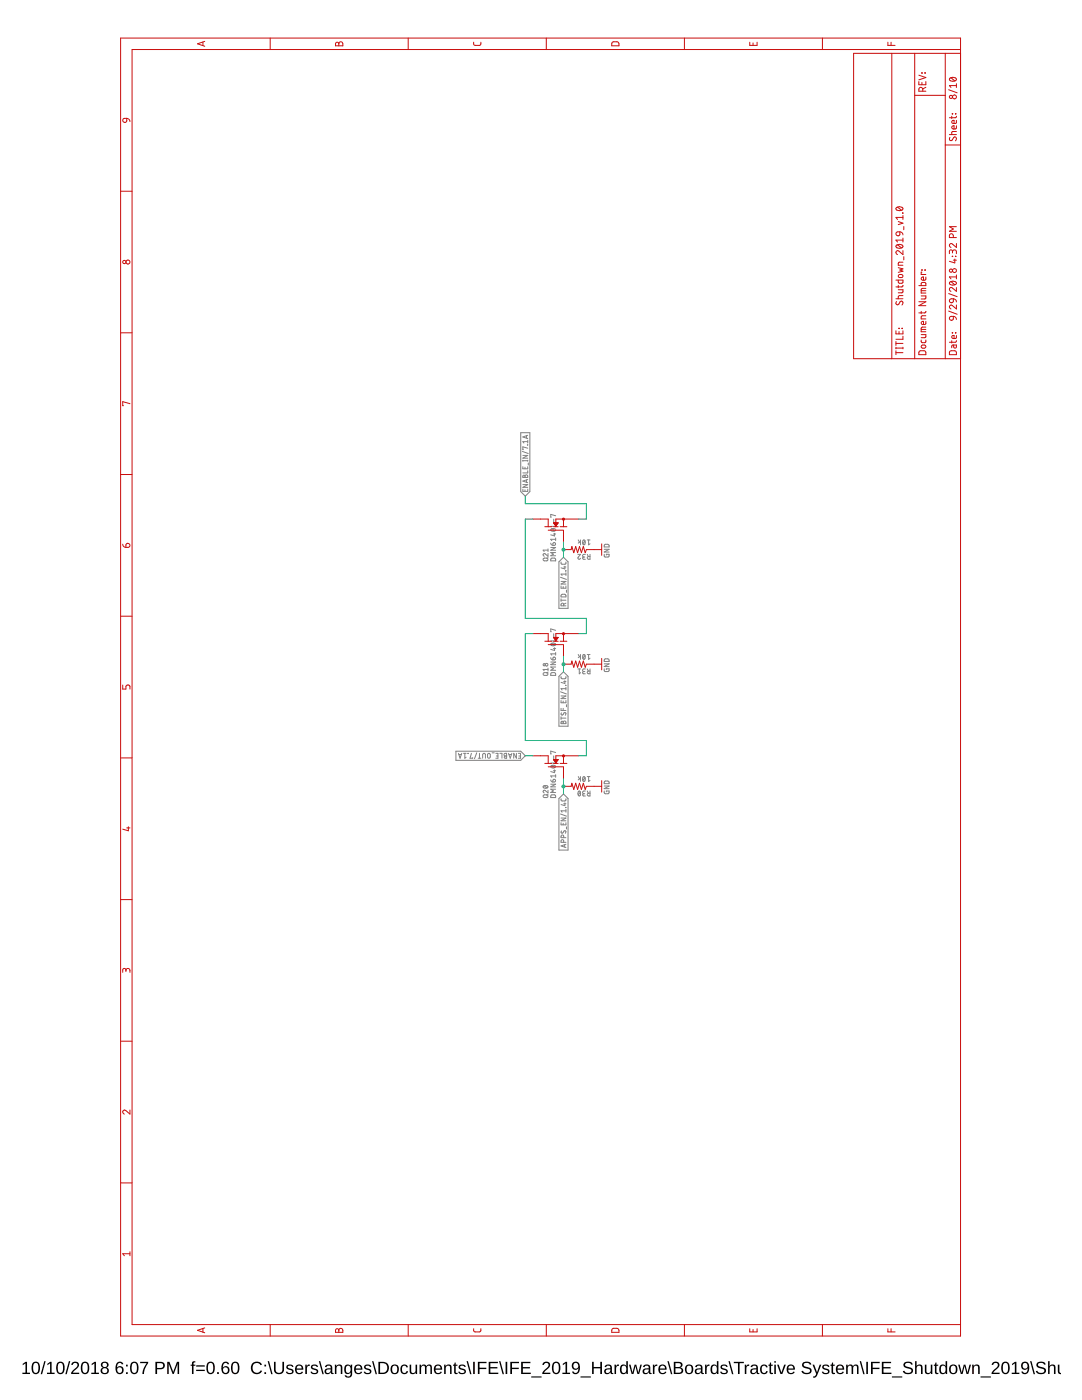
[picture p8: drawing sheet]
<svg xmlns="http://www.w3.org/2000/svg" width="216mm" height="279mm" viewBox="0 0 216 279" stroke-linecap="round" stroke-linejoin="round" font-family="sans-serif">
<path d="M4.5 272.2l.6-.4h.3v2.2h.6v.2h-1.5v-.2h.6v-1.9l-.6 .4zM6.7 271.9a.91 .91 0 0 1 1 .1 .91 .91 0 0 1 .3 1 .89 .89 0 0 1-.4 1.1 .89 .89 0 0 1-1.1-.2l-.2-.5v-.8zM6.8 272.1a1.65 1.65 0 0 0 .2 1.9h.1a1.12 1.12 0 0 0 .5-1.6l-.3-.4zM8.8 271.7h.3l-.7 2.5h-.3zM9.4 272.2l.6-.4h.3v2.2h.6v.2h-1.5v-.2h.6v-1.9l-.6 .4zM11.6 271.9a.91 .91 0 0 1 1 .1 .91 .91 0 0 1 .3 1 .89 .89 0 0 1-.3 1.1 .89 .89 0 0 1-1.2-.2l-.2-.5v-.8zM11.7 272.1a1.65 1.65 0 0 0 .2 1.9h.2a1.12 1.12 0 0 0 .4-1.6l-.3-.4zM13.7 271.7h.3l-.7 2.5h-.3zM14.5 271.9a.79 .79 0 0 1 1.2 .2 .79 .79 0 0 1-.5 1.1l-.7 .8h1.3v.2h-1.6a2.08 2.08 0 0 1 1-1.3 .48 .48 0 0 0 .1-.8 .48 .48 0 0 0-.8 .3h-.3zM16.5 271.9a.91 .91 0 0 1 1.1 .1 .91 .91 0 0 1 .2 1 .89 .89 0 0 1-.3 1.1 .89 .89 0 0 1-1.2-.2l-.2-.5v-.8zM16.7 272.1a1.65 1.65 0 0 0 .1 1.9h.2a1.12 1.12 0 0 0 .4-1.6l-.3-.4zM18.3 272.2l.6-.4h.3v2.2h.5v.2h-1.5v-.2h.6v-1.9l-.5 .4zM20.3 271.9a.74 .74 0 0 1 1-.1 .74 .74 0 0 1 .3 .9l-.4 .2a.71 .71 0 0 1 .5 1 .71 .71 0 0 1-1 .3 .66 .66 0 0 1-.6-.6 .66 .66 0 0 1 .5-.7l-.4-.3-.1-.4zM20.4 272.4a.45 .45 0 0 0 .9 0 .45 .45 0 0 0-.9 0zM20.4 273.5a.51 .51 0 0 0 1 0 .51 .51 0 0 0-1 0zM23.4 271.9a.76 .76 0 0 1 1.2 .3l-.3 .1a.51 .51 0 0 0-.6-.2 .51 .51 0 0 0-.3 .6v.3a.79 .79 0 0 1 1.1 0 .79 .79 0 0 1-.1 1.1 .79 .79 0 0 1-1.1-.2 1.85 1.85 0 0 1 .1-2zM23.3 273.4a.55 .55 0 0 0 1.1 0 .55 .55 0 0 0-1.1 0zM25.2 272.3h.3v.4h-.3zM25.2 273.9h.3v.3h-.3zM26.3 271.9a.91 .91 0 0 1 1.1 .1 .91 .91 0 0 1 .2 1 .89 .89 0 0 1-.3 1.1 .89 .89 0 0 1-1.1-.2l-.2-.5v-.8zM26.5 272.1a1.65 1.65 0 0 0 .1 1.9h.2a1.12 1.12 0 0 0 .5-1.6l-.3-.4zM28 271.8h1.6v.2l-.7 1.4-.2 .8h-.3a3.8 3.8 0 0 1 .9-2.2h-1.3zM31 271.8a2.12 2.12 0 0 1 1.7 .2 .76 .76 0 0 1 .1 .8 .76 .76 0 0 1-.7 .5h-.8v.9h-.3zM31.3 272v1h1a.49 .49 0 0 0 0-.9zM33.4 271.8h.4l.8 2.1 .7-2.1h.4v2.4h-.3l.1-2.1-.8 2.1h-.3l-.7-2.1v2.1h-.3zM38.4 271.8l.6-.1v.2l-.4 .1v.3h.4v.3h-.4v1.6h-.3v-1.6h-.3v-.3h.3zM39.1 272.5h1.8v.2h-1.8zM39.1 273.4h1.8v.2h-1.8zM41.5 271.9a.91 .91 0 0 1 1.1 .1 .91 .91 0 0 1 .3 1 .89 .89 0 0 1-.4 1.1 .89 .89 0 0 1-1.1-.2l-.2-.5v-.8zM41.7 272.1a1.65 1.65 0 0 0 .2 1.9h.1a1.12 1.12 0 0 0 .5-1.6l-.3-.4zM43.3 273.8h.4v.4h-.4zM44.6 271.9a.76 .76 0 0 1 1.1 .3l-.3 .1a.51 .51 0 0 0-.6-.2 .51 .51 0 0 0-.3 .6v.3a.79 .79 0 0 1 1.1 0 .79 .79 0 0 1-.1 1.1 .79 .79 0 0 1-1.1-.2 1.85 1.85 0 0 1 .2-2zM44.4 273.4a.55 .55 0 0 0 1.1 0 .55 .55 0 0 0-1.1 0zM46.5 271.9a.91 .91 0 0 1 1 .1 .91 .91 0 0 1 .3 1 .89 .89 0 0 1-.4 1.1 .89 .89 0 0 1-1.1-.2l-.2-.5v-.8zM46.6 272.1a1.65 1.65 0 0 0 .2 1.9h.1a1.12 1.12 0 0 0 .5-1.6l-.3-.4zM50.4 272.1a1.21 1.21 0 0 1 1.9 .2l-.3 .2a.87 .87 0 0 0-1.2-.4 .87 .87 0 0 0-.4 1.2 .84 .84 0 0 0 .7 .7 .84 .84 0 0 0 .9-.5l.3 .1a1.25 1.25 0 0 1-1.9 .4 1.25 1.25 0 0 1 0-1.9zM52.8 272.3h.3v.4h-.3zM52.8 273.9h.3v.3h-.3zM53.4 271.7h.3l.7 2.5h-.3zM54.7 271.8h.3v1.5a.68 .68 0 0 0 .7 .7 .68 .68 0 0 0 .6-.7v-1.5h.4v1.5a1.01 1.01 0 0 1-1 .9 1.01 1.01 0 0 1-1-.9zM57.3 272.5a.85 .85 0 0 1 1.3 .3h-.3a.39 .39 0 0 0-.5-.3 .39 .39 0 0 0-.3 .5l.2 .1a.67 .67 0 0 1 .7 .2 .67 .67 0 0 1 .1 .7 .91 .91 0 0 1-1.5-.2l.3-.1a.45 .45 0 0 0 .6 .4 .45 .45 0 0 0 .3-.6h-.1a.82 .82 0 0 1-1-.8zM59.1 272.6a.85 .85 0 0 1 1-.2 .85 .85 0 0 1 .4 .9h-1.3a.54 .54 0 0 0 .3 .7 .54 .54 0 0 0 .7-.3l.3 .1a.89 .89 0 0 1-1.2 .4 .89 .89 0 0 1-.4-1.2zM59.3 272.7l-.1 .4h1l-.3-.5zM60.9 272.3h.3v.4l.2-.3 .4-.1v.3h-.3l-.2 .3-.1 1.3h-.3zM62.2 272.5a.85 .85 0 0 1 1.3 .3h-.3a.39 .39 0 0 0-.5-.3 .39 .39 0 0 0-.3 .5l.2 .1a.67 .67 0 0 1 .7 .2 .67 .67 0 0 1 .1 .7 .91 .91 0 0 1-1.4-.2l.2-.1a.45 .45 0 0 0 .6 .4 .45 .45 0 0 0 .3-.6h-.1a.82 .82 0 0 1-.9-.8zM63.6 271.7h.3l.7 2.5h-.3zM65.1 272.4a.74 .74 0 0 1 .7-.1 .74 .74 0 0 1 .5 .6v1l.3 .1v.2h-.4l-.2-.3a.63 .63 0 0 1-.8 .4 .63 .63 0 0 1-.4-.8 .63 .63 0 0 1 .8-.4h.4a.42 .42 0 0 0-.3-.6 .42 .42 0 0 0-.5 .3h-.4zM65.2 273.4a.39 .39 0 0 0 0 .6 .39 .39 0 0 0 .6-.2l.2-.5zM66.8 272.3h.3v.4a.63 .63 0 0 1 .7-.4 .63 .63 0 0 1 .5 .7v1.2h-.3v-1.2a.45 .45 0 0 0-.5-.5 .45 .45 0 0 0-.4 .6v1.1h-.3zM68.9 272.6a.66 .66 0 0 1 1.1 .1v-.4h.3v1.9a.79 .79 0 0 1-.7 .7 .79 .79 0 0 1-.8-.4l.3-.1 .4 .3a.59 .59 0 0 0 .5-.8 .7 .7 0 0 1-.9 .3 .7 .7 0 0 1-.4-.9zM69.1 272.7a.87 .87 0 0 0 .4 1.3 .78 .78 0 0 0 .5-.7 .78 .78 0 0 0-.5-.8zM70.9 272.6a.85 .85 0 0 1 1-.2 .85 .85 0 0 1 .4 .9h-1.3a.54 .54 0 0 0 .3 .7 .54 .54 0 0 0 .7-.3l.3 .1a.89 .89 0 0 1-1.2 .4 .89 .89 0 0 1-.4-1.2zM71.1 272.7l-.1 .4h1l-.3-.5zM72.8 272.5a.85 .85 0 0 1 1.3 .3h-.3a.39 .39 0 0 0-.5-.3 .39 .39 0 0 0-.3 .5l.2 .1a.67 .67 0 0 1 .7 .2 .67 .67 0 0 1 .1 .7 .91 .91 0 0 1-1.4-.2l.2-.1a.45 .45 0 0 0 .6 .4 .45 .45 0 0 0 .3-.6h-.1a.82 .82 0 0 1-.9-.8zM74.2 271.7h.3l.7 2.5h-.3zM75.5 271.8h.8a1.22 1.22 0 0 1 1.3 1.1 1.22 1.22 0 0 1-1.2 1.3h-.9zM75.8 272v2h.6a.95 .95 0 0 0 .9-1 .95 .95 0 0 0-1-1zM78.1 272.6a.89 .89 0 0 1 1.2-.1 .89 .89 0 0 1 .3 1.1 .89 .89 0 0 1-1.3 .6 .89 .89 0 0 1-.3-1.3zM78.5 272.6a.86 .86 0 0 0 .2 1.4 .79 .79 0 0 0 .6-.7 .79 .79 0 0 0-.5-.8zM80.1 272.6a.76 .76 0 0 1 1.3 .3h-.3a.48 .48 0 0 0-.7-.3 .48 .48 0 0 0-.2 .7 .48 .48 0 0 0 .3 .6 .48 .48 0 0 0 .6-.3l.3 .1a.79 .79 0 0 1-.9 .5 .79 .79 0 0 1-.6-.9zM81.7 272.3h.3v1.2a.45 .45 0 0 0 .5 .5 .45 .45 0 0 0 .4-.6v-1.1h.3v1.9h-.3v-.3a.63 .63 0 0 1-.7 .3 .63 .63 0 0 1-.5-.6zM83.7 272.3h.3v.4a.58 .58 0 0 1 .5-.4 .58 .58 0 0 1 .6 .4 .58 .58 0 0 1 .7-.4 .58 .58 0 0 1 .4 .7v1.2h-.3v-1.4a.41 .41 0 0 0-.6-.2 .41 .41 0 0 0-.2 .5v1.1h-.3v-1.4a.41 .41 0 0 0-.6-.2 .41 .41 0 0 0-.2 .5v1.1h-.3zM86.8 272.6a.85 .85 0 0 1 1-.2 .85 .85 0 0 1 .4 .9h-1.3a.54 .54 0 0 0 .3 .7 .54 .54 0 0 0 .7-.3l.3 .1a.89 .89 0 0 1-1.2 .4 .89 .89 0 0 1-.4-1.2zM87 272.7l-.1 .4h1l-.3-.5zM88.6 272.3h.3v.4a.63 .63 0 0 1 .7-.4 .63 .63 0 0 1 .5 .7v1.2h-.3v-1.2a.45 .45 0 0 0-.5-.5 .45 .45 0 0 0-.4 .6v1.1h-.3zM90.7 271.9h.2v.4h.4v.3h-.4v1.2l.1 .2h.3v.2h-.5l-.1-.1-.1-1.5h-.2v-.3h.2zM91.7 272.5a.85 .85 0 0 1 1.2 .3h-.2a.39 .39 0 0 0-.5-.3 .39 .39 0 0 0-.3 .5l.2 .1a.67 .67 0 0 1 .7 .2 .67 .67 0 0 1 .1 .7 .91 .91 0 0 1-1.5-.2l.3-.1a.45 .45 0 0 0 .5 .4 .45 .45 0 0 0 .4-.6h-.1a.82 .82 0 0 1-1-.8zM93.1 271.7h.3l.7 2.5h-.3zM94.4 271.8h.3v2.4h-.3zM95.4 271.8h1.7v.3h-1.4v.9h1.3v.2h-1.3v1h-.3zM97.5 271.8h1.9v.3h-1.6v.7h1.5v.3h-1.5v.8h1.6v.3h-1.9zM99.6 271.7h.3l.7 2.5h-.3zM100.9 271.8h.3v2.4h-.3zM101.8 271.8h1.8v.3h-1.4v.9h1.3v.2h-1.3v1h-.4zM104 271.8h1.8v.3h-1.5v.7h1.4v.3h-1.4v.8h1.6v.3h-1.9zM106 274.7h2.1v.2h-2.1zM108.5 271.9a.79 .79 0 0 1 1.2 .2 .79 .79 0 0 1-.5 1.1l-.7 .8h1.3v.2h-1.6a2.08 2.08 0 0 1 1-1.3 .48 .48 0 0 0 .1-.8 .48 .48 0 0 0-.8 .3h-.3zM110.5 271.9a.91 .91 0 0 1 1.1 .1 .91 .91 0 0 1 .2 1 .89 .89 0 0 1-.3 1.1 .89 .89 0 0 1-1.2-.2l-.1-.5v-.8zM110.7 272.1a1.65 1.65 0 0 0 .1 1.9h.2a1.12 1.12 0 0 0 .4-1.6l-.3-.4zM112.3 272.2l.6-.4h.3v2.2h.6v.2h-1.6v-.2h.6v-1.9l-.5 .4zM114.3 272a.89 .89 0 0 1 1.1-.1 .89 .89 0 0 1 .3 1 .94 .94 0 0 1-.3 1.1 .94 .94 0 0 1-1.1 0l-.2-.3h.3a.52 .52 0 0 0 .7 .2 .52 .52 0 0 0 .3-.6v-.3a.78 .78 0 0 1-1.2 .1 .78 .78 0 0 1 .1-1.1zM114.3 272.6a.55 .55 0 0 0 1.1 0 .55 .55 0 0 0-1.1 0zM115.8 274.7h2.1v.2h-2.1zM118.1 271.8h.4v1h1.3v-1h.3v2.4h-.3v-1.1h-1.3v1.1h-.4zM120.9 272.4a.74 .74 0 0 1 .7-.1 .74 .74 0 0 1 .5 .6v1l.3 .1v.2h-.4l-.2-.3a.63 .63 0 0 1-.8 .4 .63 .63 0 0 1-.4-.8 .63 .63 0 0 1 .8-.4h.4a.42 .42 0 0 0-.3-.6 .42 .42 0 0 0-.5 .3h-.4zM121 273.4a.39 .39 0 0 0 0 .6 .39 .39 0 0 0 .6-.2l.2-.5zM122.6 272.3h.3v.4l.2-.3 .4-.1v.3h-.3l-.2 .3-.1 1.3h-.3zM123.9 272.6a.67 .67 0 0 1 1.1 0v-.9h.3v2.5h-.3v-.3a.71 .71 0 0 1-.9 .3 .71 .71 0 0 1-.4-.9zM124.1 272.7a.91 .91 0 0 0 .4 1.3 .79 .79 0 0 0 .5-.7 .79 .79 0 0 0-.5-.8zM125.5 272.3h.3l.4 1.7 .4-1.7h.4l.4 1.7 .4-1.7h.3l-.6 1.9h-.3l-.4-1.6-.4 1.6h-.4zM128.5 272.4a.74 .74 0 0 1 .8-.1 .74 .74 0 0 1 .5 .6v1l.2 .1v.2h-.4l-.1-.3a.63 .63 0 0 1-.8 .4 .63 .63 0 0 1-.5-.8 .63 .63 0 0 1 .8-.4h.4a.42 .42 0 0 0-.2-.6 .42 .42 0 0 0-.6 .3h-.3zM128.7 273.4a.39 .39 0 0 0 0 .6 .39 .39 0 0 0 .6-.2l.1-.5zM130.3 272.3h.3v.4l.2-.3 .4-.1v.3h-.4l-.2 .3v1.3h-.3zM131.6 272.6a.85 .85 0 0 1 1-.2 .85 .85 0 0 1 .4 .9h-1.3a.54 .54 0 0 0 .3 .7 .54 .54 0 0 0 .7-.3l.3 .1a.89 .89 0 0 1-1.2 .4 .89 .89 0 0 1-.4-1.2zM131.8 272.7l-.1 .4h1l-.3-.5zM133.2 271.7h.3l.7 2.5h-.3zM134.4 271.8a1.58 1.58 0 0 1 1.7 .3 .57 .57 0 0 1-.4 .8 .66 .66 0 0 1 .6 .8 .66 .66 0 0 1-.9 .5h-1zM134.8 272v.8h.5a.42 .42 0 0 0 .5-.1 .42 .42 0 0 0 0-.5 1 1 0 0 0-1-.2zM134.8 273.1v.9l.9-.1a.43 .43 0 0 0 .2-.6l-.2-.2zM136.9 272.6a.89 .89 0 0 1 1.1-.1 .89 .89 0 0 1 .3 1.1 .89 .89 0 0 1-1.2 .6 .89 .89 0 0 1-.4-1.3zM137.2 272.6a.86 .86 0 0 0 .3 1.4 .79 .79 0 0 0 .5-.7 .79 .79 0 0 0-.5-.8zM138.9 272.4a.74 .74 0 0 1 .8-.1 .74 .74 0 0 1 .5 .6v1l.2 .1v.2h-.3l-.2-.3a.63 .63 0 0 1-.8 .4 .63 .63 0 0 1-.5-.8 .63 .63 0 0 1 .8-.4h.5a.42 .42 0 0 0-.3-.6 .42 .42 0 0 0-.6 .3h-.3zM139.1 273.4a.39 .39 0 0 0 0 .6 .39 .39 0 0 0 .6-.2l.2-.5zM140.7 272.3h.3v.4l.2-.3 .4-.1v.3h-.4l-.2 .3v1.3h-.3zM141.9 272.6a.67 .67 0 0 1 1.1 0v-.9h.4v2.5h-.3l-.1-.3a.71 .71 0 0 1-.9 .3 .71 .71 0 0 1-.3-.9zM142.2 272.7a.91 .91 0 0 0 .3 1.3 .79 .79 0 0 0 .5-.7 .79 .79 0 0 0-.5-.8zM143.9 272.5a.85 .85 0 0 1 1.3 .3h-.3a.39 .39 0 0 0-.5-.3 .39 .39 0 0 0-.2 .5l.2 .1a.67 .67 0 0 1 .6 .2 .67 .67 0 0 1 .1 .7 .91 .91 0 0 1-1.4-.2l.3-.1a.45 .45 0 0 0 .5 .4 .45 .45 0 0 0 .4-.6h-.1a.82 .82 0 0 1-1-.8zM145.4 271.7h.2l.7 2.5h-.2zM146.4 271.8h2v.3h-.8v2.1h-.3v-2.1h-.9zM148.6 272.3h.3v.4l.2-.3 .4-.1v.3h-.3l-.2 .3-.1 1.3h-.3zM150 272.4a.74 .74 0 0 1 .8-.1 .74 .74 0 0 1 .4 .6v1l.3 .1v.2h-.4l-.2-.3a.63 .63 0 0 1-.8 .4 .63 .63 0 0 1-.4-.8 .63 .63 0 0 1 .8-.4h.4a.42 .42 0 0 0-.3-.6 .42 .42 0 0 0-.5 .3h-.3zM150.1 273.4a.39 .39 0 0 0 .1 .6 .39 .39 0 0 0 .6-.2l.1-.5zM151.9 272.6a.76 .76 0 0 1 1.3 .3h-.3a.48 .48 0 0 0-.7-.3 .48 .48 0 0 0-.2 .7 .48 .48 0 0 0 .2 .6 .48 .48 0 0 0 .7-.3l.3 .1a.79 .79 0 0 1-1 .5 .79 .79 0 0 1-.5-.9zM153.7 271.9h.2v.4h.3v.3h-.3v1.2l.1 .2h.2v.2h-.5l-.1-.1-.1-1.5h-.2v-.3h.3zM154.5 271.7h.3v.2h-.3zM154.5 272.3h.3v1.9h-.3zM155.1 272.3h.3l.5 1.7 .6-1.7h.3l-.7 1.9h-.4zM157.2 272.6a.85 .85 0 0 1 1-.2 .85 .85 0 0 1 .4 .9h-1.3a.54 .54 0 0 0 .3 .7 .54 .54 0 0 0 .7-.3l.3 .1a.89 .89 0 0 1-1.2 .4 .89 .89 0 0 1-.4-1.2zM157.4 272.7l-.1 .4h1l-.3-.5zM160.1 272a1.11 1.11 0 0 1 1.8 .3l-.3 .1a.63 .63 0 0 0-.7-.4 .63 .63 0 0 0-.5 .5l.6 .3a.75 .75 0 0 1 .9 .8 .75 .75 0 0 1-.9 .6 .89 .89 0 0 1-1.1-.6h.3a.78 .78 0 0 0 .7 .4 .78 .78 0 0 0 .7-.4 1.74 1.74 0 0 0-1.3-.7l-.3-.4zM162.1 272.3h.4l.5 1.6 .6-1.6h.3l-.7 1.9a.79 .79 0 0 1-1 .7v-.2h.4l.3-.5zM164.2 272.5a.85 .85 0 0 1 1.3 .3h-.3a.39 .39 0 0 0-.5-.3 .39 .39 0 0 0-.2 .5l.2 .1a.67 .67 0 0 1 .6 .2 .67 .67 0 0 1 .1 .7 .91 .91 0 0 1-1.4-.2l.3-.1a.45 .45 0 0 0 .5 .4 .45 .45 0 0 0 .3-.6h-.1a.82 .82 0 0 1-.9-.8zM166 271.9h.2v.4h.4v.3h-.4v1.2l.1 .2h.3v.2h-.5l-.1-.1-.1-1.5h-.2v-.3h.2zM167 272.6a.85 .85 0 0 1 1-.2 .85 .85 0 0 1 .4 .9h-1.3a.54 .54 0 0 0 .3 .7 .54 .54 0 0 0 .7-.3l.3 .1a.89 .89 0 0 1-1.2 .4 .89 .89 0 0 1-.4-1.2zM167.3 272.7l-.2 .4h1l-.3-.5zM168.8 272.3h.3v.4a.58 .58 0 0 1 .6-.4 .58 .58 0 0 1 .5 .4 .58 .58 0 0 1 .7-.4 .58 .58 0 0 1 .4 .7v1.2h-.3v-1.4a.41 .41 0 0 0-.5-.2 .41 .41 0 0 0-.3 .5v1.1h-.3v-1.4a.41 .41 0 0 0-.5-.2 .41 .41 0 0 0-.2 .5v1.1h-.4zM171.5 271.7h.3l.7 2.5h-.3zM172.9 271.8h.3v2.4h-.3zM173.8 271.8h1.7v.3h-1.4v.9h1.4v.2h-1.4v1h-.3zM176 271.8h1.8v.3h-1.5v.7h1.4v.3h-1.4v.8h1.6v.3h-1.9zM178 274.7h2v.2h-2zM180.4 272a1.11 1.11 0 0 1 1.7 .3l-.3 .1a.63 .63 0 0 0-.6-.4 .63 .63 0 0 0-.6 .5l.7 .3a.75 .75 0 0 1 .9 .8 .75 .75 0 0 1-1 .6 .89 .89 0 0 1-1-.6h.3a.78 .78 0 0 0 .7 .4 .78 .78 0 0 0 .7-.4 1.74 1.74 0 0 0-1.4-.7l-.2-.4zM182.6 271.7h.3v1a.63 .63 0 0 1 .7-.4 .63 .63 0 0 1 .5 .7v1.2h-.3v-1.2a.45 .45 0 0 0-.5-.5 .45 .45 0 0 0-.4 .6v1.1h-.3zM184.5 272.3h.4v1.2a.45 .45 0 0 0 .5 .5 .45 .45 0 0 0 .3-.6v-1.1h.3v1.9h-.2l-.1-.3a.63 .63 0 0 1-.7 .3 .63 .63 0 0 1-.5-.6zM186.7 271.9h.2v.4h.3v.3h-.3v1.2l.1 .2h.2v.2h-.5l-.1-.1v-1.5h-.3v-.3h.3zM187.6 272.6a.67 .67 0 0 1 1.1 0v-.9h.3v2.5h-.3v-.3a.71 .71 0 0 1-.9 .3 .71 .71 0 0 1-.4-.9zM187.8 272.7a.9 .9 0 0 0 .4 1.3 .79 .79 0 0 0 .5-.7 .79 .79 0 0 0-.5-.8zM189.6 272.6a.89 .89 0 0 1 1.1-.1 .89 .89 0 0 1 .3 1.1 .89 .89 0 0 1-1.2 .6 .89 .89 0 0 1-.4-1.3zM189.9 272.6a.86 .86 0 0 0 .3 1.4 .79 .79 0 0 0 .5-.7 .79 .79 0 0 0-.5-.8zM191.2 272.3h.3l.4 1.7 .4-1.7h.3l.4 1.7 .5-1.7h.3l-.6 1.9h-.3l-.4-1.6-.4 1.6h-.4zM194 272.3h.3v.4a.63 .63 0 0 1 .7-.4 .63 .63 0 0 1 .5 .7v1.2h-.3v-1.2a.45 .45 0 0 0-.5-.5 .45 .45 0 0 0-.4 .6v1.1h-.3zM195.7 274.7h2v.2h-2zM198.1 271.9a.79 .79 0 0 1 1.3 .2 .79 .79 0 0 1-.5 1.1l-.7 .8h1.3v.2h-1.6a2.08 2.08 0 0 1 1-1.3 .48 .48 0 0 0 .1-.8 .48 .48 0 0 0-.8 .3h-.3zM200.1 271.9a.91 .91 0 0 1 1.1 .1 .91 .91 0 0 1 .3 1 .89 .89 0 0 1-.4 1.1 .89 .89 0 0 1-1.1-.2l-.2-.5v-.8zM200.3 272.1a1.65 1.65 0 0 0 .2 1.9h.1a1.12 1.12 0 0 0 .5-1.6l-.3-.4zM202 272.2l.5-.4h.3v2.2h.6v.2h-1.5v-.2h.6v-1.9l-.5 .4zM204 272a.89 .89 0 0 1 1.1-.1 .89 .89 0 0 1 .3 1 .94 .94 0 0 1-.3 1.1 .94 .94 0 0 1-1.2 0l-.1-.3h.3a.52 .52 0 0 0 .6 .2 .52 .52 0 0 0 .3-.6l.1-.3a.78 .78 0 0 1-1.2 .1 .78 .78 0 0 1 .1-1.1zM204 272.6a.54 .54 0 0 0 1 0 .54 .54 0 0 0-1 0zM205.5 271.7h.3l.7 2.5h-.3zM206.9 272a1.11 1.11 0 0 1 1.8 .3l-.4 .1a.63 .63 0 0 0-.6-.4 .63 .63 0 0 0-.6 .5l.7 .3a.75 .75 0 0 1 .9 .8 .75 .75 0 0 1-1 .6 .89 .89 0 0 1-1-.6h.3a.78 .78 0 0 0 .7 .4 .78 .78 0 0 0 .7-.4 1.74 1.74 0 0 0-1.3-.7l-.3-.4zM209.1 271.7h.3v1a.63 .63 0 0 1 .7-.4 .63 .63 0 0 1 .5 .7v1.2h-.3v-1.2a.45 .45 0 0 0-.5-.5 .45 .45 0 0 0-.4 .6v1.1h-.3zM211.1 272.3h.3v1.5l.4 .2v-1.7v1.9a.48 .48 0 0 1-.6-.1 .48 .48 0 0 1-.1-.5zM211.8 271.9v2.3zM211.8 271.7v2.5zM211.8 272.5v1.5zM211.8 272.3v1.9zM211.8 272.5v1.5zM211.8 272.3v1.9zM211.8 272.3v1.9zM211.8 274.7v.2zM211.8 271.7v2.5zM211.8 271.7v2.5zM211.8 272v2zM211.8 271.8v2.4zM211.8 271.7v2.5zM211.8 272v1.1zM211.8 274.7v.2zM211.8 272.3v1.9zM211.8 271.8v2.4zM211.8 273.8v.4zM211.8 271.7v2.5zM211.8 272v2zM211.8 271.7v2.5zM211.8 271.7v2.5zM211.8 271.7v2.5zM211.8 272.3v1.9zM211.8 271.9v2.3zM211.8 271.7v2.5zM211.8 272.5v1.5zM211.8 272.3v1.9zM211.8 272.5v1.5zM211.8 272.3v1.9zM211.8 272.3v1.9zM211.8 274.7v.2zM211.8 271.7v2.5zM211.8 271.7v2.5zM211.8 272v2zM211.8 271.8v2.4zM211.8 271.7v2.5zM211.8 272v1.1zM211.8 274.7v.2zM211.8 272.3v1.9zM211.8 271.8v2.4zM211.8 273.8v.4zM211.8 271.7v2.5zM211.8 272v2zM211.8 273.8v.4zM211.8 272.3v1.9zM211.8 272.3v1.9zM211.8 271.7v2.5zM211.8 271.7v3.2zM211.8 271.7v2.5zM211.8 271.7v2.5zM211.8 272.3v1.9zM211.8 272.5v.6zM211.8 272.3v1.9zM211.8 272.5v.6zM211.8 271.9v2.3zM211.8 272.3v.4zM211.8 273.9v.3zM211.8 271.7v2.5zM211.8 272v.8zM211.8 273.1v.9zM211.8 271.7v2.5zM211.8 271.8v2.4zM211.8 271.7v2.5zM211.8 272v2zM211.8 271.7v3.2z" fill="#000"/>
<g fill="none" stroke="#808080" stroke-width=".2">
<path d="M103.9 86.4h1.8v11.7l-.9 .9-.9-.9zM104.2 90.1l1.2 .4M104.3 93.1v.5h1v-.5M104.3 97.6v.5h1v-.5M104.3 91.8v.3M104.3 96.7h1l-1 .6h1M104.3 91.9h1M104.3 90.9h1l-1 .5h1M104.4 94.9l.1-.1 .3 .2 .3-.2 .2 .1v.4h-1zM104.8 93.2v.4M104.8 95v.3M104.8 97.7v.4"/>
<path d="M105.1 87v.4M105.1 95.8v.5M105.2 88.8h.1M105.3 87.9v.5M105.3 88.8h.1M105.3 91.8v.3M105.3 93.9v.5h-1M105.3 89.5l-1-.3v.5h.1M105.3 95.7l-1 .3 1 .3M105.3 88.1h-1l.2 .3M105.3 86.9l-1 .3 1 .3M105.4 92.4v.4"/>
<path d="M108.4 111.5l.7-.1 .2 .1v.2l-.1 .2h-.7zM109.3 110.5v.5l-.6-.5a.27 .27 0 0 0-.3 .2 .27 .27 0 0 0 .2 .3M109.3 109.8h-.9l.2 .3M109.3 109.5v.6M109.3 111.3l-.2 .2M109.9 108.4l.1 .3 .3 .1M109.9 109.3h1l-1 .5h1M109.9 105.6a.51 .51 0 0 1 .6-.1 .51 .51 0 0 1 .3 .4 .52 .52 0 0 1-.5 .1 .52 .52 0 0 1-.4-.4zM110 111.5l.7-.1 .2 .5h-1zM110.1 105.5l.6 .5M110.4 108.4a.28 .28 0 0 1 .4 0 .28 .28 0 0 1-.2 .4h-.3zM110.4 106.6h.5"/>
<path d="M110.5 103.6v.7M110.7 106.4v.6l-.8-.3M110.9 102.9l-1-.2v.5h.1M110.9 104.6v.5h-1M110.9 107.4v.5M110.9 110.3h-1l.5 .3-.5 .3h1M110.9 107.6h-1l.2 .3M111.5 112.1l.9-.9 .9 .9v9.3h-1.8zM111.8 115.2l1.2 .4M112 112.2v.3l.2 .1h.6l.1-.4M112 116.9v.5h.9v-.5M112 119.5v.5"/>
<path d="M112 119.8h.9M112 116h.9l-.9 .6h.9M112 118.7l.8-.1 .1 .5h-.9zM112.4 117.1v.3M112.5 113.2h.4M112.7 113v.5l-.7-.2M112.9 113.9h.1M112.9 114.3v.6M112.9 114.6h-.9l.2 .3M113 117.8v.4M115.3 110.6h.5l-.4 .6a.26 .26 0 0 0 .1 .4 .26 .26 0 0 0 .3-.2M115.4 107.8l.2 .4"/>
<path d="M115.8 107.8v.9M115.8 108.1l-.4 .3M116.4 107.8a.46 .46 0 0 1 .4 .4 .46 .46 0 0 1-.4 .5l-.2-.5zM116.7 111.2l-.4 .1v.2l.5 .1M116.7 108l-.4 .5M116.8 110.6l-.4 .1-.2 .1 .1 .3 .2 .1M117.2 107.8h.5M117.2 110.6l.2 .5M117.5 107.8v.9l.2-.2M117.7 110.6v1h-.4l-.1-.2v-.2l.5-.1M120.6 110.6l.1 .5h.8v-.5h-.5v.2M120.6 109.6h.9l-.9 .6h.9"/>
<path d="M120.6 108.7l.8-.1 .1 .6h-.9zM108.4 134.3h.8l.1 .3-.1 .2h-.7zM109.3 134.1l-.2 .2M109.3 133.6h-.9l.2 .3M109.3 133.3v.6M109.9 131.3l.1 .3 .3 .1M109.9 132.1h1l-1 .6h1M109.9 128.5a.52 .52 0 0 1 .5-.2 .52 .52 0 0 1 .4 .4 .51 .51 0 0 1-.5 .2 .51 .51 0 0 1-.4-.4zM110 134.3h.7l.2 .5h-1zM110.1 128.4l.6 .4M110.4 131.2a.29 .29 0 0 1 .4 .1 .29 .29 0 0 1-.2 .4h-.3zM110.4 129.4h.5"/>
<path d="M110.5 126.5v.6M110.7 129.3v.5l-.8-.2M110.9 125.8l-1-.3v.6h.1M110.9 127.5v.4h-1M110.9 130.2v.5M110.9 133.1h-1l.5 .4-.5 .3h1M110.9 130.5h-1l.2 .2M111.5 135l.9-.9 .9 .9v9.9h-1.8zM111.8 138.1l1.2 .4M112 135v.4l.2 .1 .6-.1 .1-.4M112 139.8v.5h.9v-.5M112 138.9h.9l-.9 .5h.9"/>
<path d="M112.4 139.9v.4M112.5 120.9l-.1-.5h-.2l-.2 .1v.4h.9M112.5 136h.4M112.7 135.8v.6l-.7-.2M112.9 136.8h.1M112.9 137.2v.5M112.9 137.4h-.9l.2 .3M112.9 120.4l-.4 .2M115.3 133.5h.5M115.4 130.6l.2 .5M115.6 133.5v1l.2-.3M115.8 130.6v1"/>
<path d="M115.8 130.9l-.4 .4M116.4 130.6a.46 .46 0 0 1 .4 .5 .46 .46 0 0 1-.4 .5l-.2-.5zM116.7 134l-.4 .1v.3l.5 .1M116.7 130.8l-.4 .6M116.8 133.5l-.5 .1-.1 .2 .3 .2M117.2 130.6h.5M117.2 133.5l.2 .4M117.5 130.6v1l.2-.2M117.7 133.5v1l-.5-.1v-.3l.1-.2h.4M120.6 133.5l.1 .5 .8-.1v-.4h-.5v.1M120.6 132.5h.9l-.9 .5h.9M120.6 131.6h.9v.4h-.9z"/>
<path d="M91 149.9h12.9l.9 .9-.9 .9h-12.9zM91.5 150.3l.3 1 .3-1M91.6 150.6h.5M92.5 150.3h.5M92.8 150.3v1l.2-.2M93.4 150.3h.1M94.1 150.3l-.3 1h.5v-.1M95.1 150.2l-.4 1.2M95.4 151.3h.5M95.7 150.3v1M96.3 151.3v-.7l.2-.3 .3 .2 .1 .8M97.4 150.4l.2-.1 .2 .3v.4l-.2 .3-.3-.1z"/>
<path d="M98.2 150.2h.4M98.9 150.3h.5v1h-.5M99 150.9h.4M99.7 150.3h.5v1M100.6 150.5l.5-.2v1l-.5-.1 .2-.3-.2-.1zM100.8 150.9h.3M101.5 150.3l.3 1 .3-1M101.6 150.6h.4M103 150.3v1l-.5-1v1M103.4 150.3h.5v1h-.5M103.5 150.9h.4M108.4 156.9a.51 .51 0 0 1 .5-.2 .51 .51 0 0 1 .4 .5 .52 .52 0 0 1-.5 .1 .52 .52 0 0 1-.4-.4z"/>
<path d="M108.4 158.7l.8-.1 .1 .4-.2 .2h-.5l-.2-.1zM108.6 156.8l.5 .4M109.3 157.7v.5l-.5-.4a.27 .27 0 0 0-.4 .1 .27 .27 0 0 0 .2 .3M109.3 158.5l-.2 .2M109.9 155.6l.1 .3 .3 .2M109.9 156.5h1l-1 .5h1M109.9 152.9a.52 .52 0 0 1 .5-.2 .52 .52 0 0 1 .4 .4 .51 .51 0 0 1-.5 .2 .51 .51 0 0 1-.4-.4zM110 158.7l.7-.1 .2 .6h-1zM110.1 152.8l.6 .4M110.4 155.6a.28 .28 0 0 1 .4 .1 .28 .28 0 0 1-.2 .4h-.3zM110.4 153.8h.5M110.5 150.9v.6"/>
<path d="M110.7 153.6v.6l-.8-.2M110.9 150.2l-1-.3v.6h.1M110.9 151.8v.5h-1M110.9 154.6v.5M110.9 157.5h-1l.5 .3-.5 .4h1M110.9 154.9h-1l.2 .2M112 159.4v.3l.2 .2 .6-.1 .1-.4M112 141.4v.4h.9M112 143v.6M112 143.3h.9M112 144h.3l.1 .1 .1-.2h.3l.1 .5h-.9zM112 142.3v.3l.2 .1 .4-.5h.2l.1 .2-.1 .3"/>
<path d="M112.4 141.4v.4M112.4 144.1v.3M112.4 158.5l.9 .9v10.3h-1.8v-10.3zM113 140.6v.5M115.4 155l.2 .4M115.5 157.9a.46 .46 0 0 1 .3 .5 .46 .46 0 0 1-.3 .4l-.2-.5zM115.8 158.1l-.4 .5M115.8 155v1M115.8 155.3l-.4 .3M116.4 155a.46 .46 0 0 1 .4 .5 .46 .46 0 0 1-.4 .4l-.2-.4zM116.7 158.4h-.3l-.1 .3 .5 .2M116.7 155.2l-.4 .5"/>
<path d="M116.8 157.9h-.4l-.2 .2 .3 .3M117.2 155h.5M117.2 157.9l.2 .4M117.5 155v1l.2-.3M117.7 157.9v1l-.5-.2v-.2l.1-.2h.4M120.6 157.9l.1 .5 .8-.1v-.4h-.5v.1M120.6 156.9h.9l-.9 .5h.9M120.6 155.9h.9v.5h-.9zM111.8 162.5l1.2 .4M112 164.2v.4h.9v-.4M112 163.3h.9l-.9 .5h.9M112 165.8v.4l.2 .1 .4-.5h.2l.1 .2-.1 .3"/>
<path d="M112.4 164.3v.3M112.5 168.1l-.1-.5h-.3l-.1 .5h.9M112.5 167.2l-.1-.5h-.3l-.1 .5h.9M112.5 160.4h.4M112.7 168.6v.5M112.7 160.2v.6l-.7-.2M112.9 161.1h.1M112.9 168.5l-.9 .3 .9 .3M112.9 161.5v.6M112.9 161.8h-.9l.2 .3M113 165v.4"/>
<circle cx="108.6" cy="132.7" r=".22"/>
<circle cx="109.1" cy="132.7" r=".27"/>
</g>
<g fill="none" stroke="#c90d0c" stroke-width=".2">
<path d="M24.1 7.6h167.6v259h-167.6zM40.5 8.4v.7M40.9 8.3l-1.5 .4 1.5 .5M53.9 7.6v2.3M67.1 8.5l.3-.1 .2 .3a.4 .4 0 0 1 .4-.4 .4 .4 0 0 1 .4 .4v.4h-1.4zM67.6 8.7v.4M81.4 7.6v2.3M94.5 8.4v.5l.3 .2 1-.1 .1-.1v-.5M109 7.6v2.3M122.2 8.4h1.1l.2 .2v.5h-1.4zM136.6 7.6v2.3M149.6 8.4v.7h1.5v-.7"/>
<path d="M150.3 8.6v.5M164.1 7.6v2.3M177.2 8.4v.7h1.4M177.8 8.4v.7M177.9 10.6v61M182.5 10.6v61M182.5 19h6.1M183.3 16.3v.6h1.4v-.6M183.3 15l1.4 .5-1.4 .4M183.9 14.5l.1 .1zM184 16.4v.5M184.1 18.2v-.4a.39 .39 0 0 0-.4-.4 .39 .39 0 0 0-.4 .4v.4h1.4"/>
<path d="M184.6 14.5v.1zM184.7 17.4l-.6 .3M188.6 10.6v61M189.3 17.9l1.7 .6M189.5 15.6a.88 .88 0 0 1 1.3 .2 .83 .83 0 0 1-1.4 0zM189.8 15.5l.7 .7M190.8 16.7v.8M190.8 17.1h-1.4l.4 .4M191.7 9.9h-165.3v254.5h165.3M191.7 10.6h-21.4v61h21.4M24.1 38.2h2.3M24.6 23.7l.7-.1v.5a.41 .41 0 0 1-.6 .3 .41 .41 0 0 1-.1-.7z"/>
<path d="M25.3 23.6l.5 .3 .1 .4M188.6 28.9h3.1M189.4 26.9h1.4M189.5 27.4a.35 .35 0 0 0 0 .5 .35 .35 0 0 0 .5 0l.3-.4a.35 .35 0 0 1 .5-.1 .35 .35 0 0 1 0 .6l-.2 .1M189.9 23.2v.5M190 22.7l.1 .1zM190.6 22.7l.1 .1zM190.8 26.2l-.8 .1-.1 .6M190.8 25.1v.5l-.6 .1a.33 .33 0 0 1-.3-.4 .33 .33 0 0 1 .5-.2v.6M190.8 24v.5l-.6 .1a.32 .32 0 0 1-.3-.4 .32 .32 0 0 1 .5-.2v.6M190.8 23.2l-.1 .3h-1.3M178.8 55.9h1.4l-.1 .5-.2 .1h-.5l-.2-.6"/>
<path d="M178.8 59.6h1.4M178.9 49a.88 .88 0 0 1 1.3 .2 .83 .83 0 0 1-1.4 0zM178.9 41.4a.88 .88 0 0 1 1.3 .3 .83 .83 0 0 1-1.4 0zM178.9 46.4l.7-.1v.4a.4 .4 0 0 1-.6 .3 .4 .4 0 0 1-.1-.6zM179.1 48.9l.8 .6M179.1 41.3l.8 .7M179.2 57.8h1l-.1 .6h-.9M179.2 57v.4M179.2 53.4l1 .3-.6 .2 .6 .2-1 .3M179.2 44.2l1 .3-1 .3M179.3 54.9l.6-.1 .2 .1 .1 .3-.2 .2h-.6l-.2-.2zM179.6 46.3l.5 .2 .1 .4"/>
<path d="M180.1 42.5l.1 .1zM180.2 59h-.8l-.2 .6M180.2 57l-.1 .2-1.3 .1M180.2 52.3h-.8l-.2 .3v.3h1M180.2 50v.8l-.8-.7a.38 .38 0 0 0-.6 .2 .38 .38 0 0 0 .3 .5M180.2 43v.8M180.2 47.5v.8M180.2 47.9h-1.4l.3 .4M180.2 43.4h-1.4l.3 .4M180.3 45.2v.6M180.3 51.2v.7M183.3 57h1.4v-.5l-.2-.1h-.6l-.1 .6"/>
<path d="M183.8 59.1h.9l-.1 .5-.8 .1M183.8 58h.9M183.9 53.8l.1 .1zM184 54.3h-.2v.5h.9M184.6 53.8v.1zM184.7 57.6h-.7l-.2 .2v.7h.9M184.7 55.3v.5l-.6 .1a.33 .33 0 0 1-.3-.4 .33 .33 0 0 1 .5-.2v.6M189.3 58.6l1.7 .6M189.5 56.3a.88 .88 0 0 1 1.3 .2 .83 .83 0 0 1-1.4 0zM189.5 59.8l.7-.2v.5a.39 .39 0 0 1-.5 .3 .39 .39 0 0 1-.2-.6zM189.8 56.2l.7 .6M190 51.1l.1 .1z"/>
<path d="M190.1 50.2a.39 .39 0 0 1 .3-.3 .39 .39 0 0 1 .4 .3v.4M190.1 50.5l-.1-.5-.3-.1-.2 .1-.1 .6M190.2 59.6l.5 .3 .1 .4M190.2 47.4v-.4a.39 .39 0 0 0-.4-.4 .39 .39 0 0 0-.4 .4v.4h1.4M190.2 51.9h.6M190.5 51.7v.8l-1.1-.3M190.6 51.1l.1 .1zM190.8 57.4v.7l-.7-.6a.38 .38 0 0 0-.6 .1 .38 .38 0 0 0 .3 .5M190.8 48.6v.8l-.7-.7a.38 .38 0 0 0-.6 .1 .38 .38 0 0 0 .3 .6M190.8 54.9v.7M190.8 55.3h-1.4l.4 .3M190.8 45.2h-1.4l.8 .5-.8 .5h1.4"/>
<path d="M24.1 66.4h2.3M178.8 70.4h1.4M178.8 66v.6h1.4v-.6M178.8 68.2v.7M178.8 69.3v.3M178.8 70v.8M178.8 69.5h1.4M178.8 68.5h1.4M178.9 60.2l-.1 .4 .3 .2 .5-.6a.35 .35 0 0 1 .5 0 .35 .35 0 0 1 0 .5l-.1 .2M179.4 65.5h.1M179.4 66.2v.4M180 65.5l.1 .1z"/>
<path d="M180.2 67.1v.6h-1.4M180.2 69.3v.3M183.3 60.2h1.4l-1.4 .8h1.4M183.5 70.1l1-.1 .2 .2v.6h-1.4zM183.8 67.9l.1 .4 .1 .1h.6l.1-.5M183.8 66.8h.9l-.1 .6h-.8M183.8 62.1v.5M183.8 65.7h.9M183.9 69l.7-.1 .1 .3-.3 .3-.4-.1-.2-.2zM184.7 65.3h-.7l-.2 .2v.7h.9M184.7 64.1v.5l-.6 .2a.33 .33 0 0 1-.3-.4 .33 .33 0 0 1 .5-.3v.7M184.7 63h-.7l-.2 .2v.4h.9"/>
<path d="M184.7 62.1l-.1 .3h-1.3M189.3 62.1l1.7 .6M189.5 70.1l1.1-.1 .2 .2v.6h-1.4zM189.5 63.2l.7-.1v.5a.4 .4 0 0 1-.6 .3 .4 .4 0 0 1-.1-.7zM189.9 68v.5M190 66.4l.1 .1zM190.2 63.1l.4 .1 .2 .6M190.3 68.9l.1 .5 .4-.1v-.4h-.7l-.2 .1v.4M190.6 66.4l.1 .1zM190.8 68l-.2 .3h-1.2M190.8 67v.4l-.6 .2a.32 .32 0 0 1-.3-.4 .32 .32 0 0 1 .5-.2v.6M190.8 60.9v.8l-.7-.7a.38 .38 0 0 0-.6 .1 .38 .38 0 0 0 .3 .6"/>
<path d="M24.1 94.7h2.3M25.9 80.6l-1.4-.4v.8h.1M24.5 108.6l.1 .4 .5 .2M25.2 108.5a.4 .4 0 0 1 .7 .2 .4 .4 0 0 1-.4 .5h-.4zM106.3 103.6h3.1v1.5M108.7 105.1h1.4M109.4 105.8h3M110.4 105.1h1M110.4 104.4h1l-.5 .6zM110.4 104.4h.1M110.5 104.4h.1M110.6 104.4v.1"/>
<path d="M110.6 104.4v.2M110.7 104.4v.3M110.8 104.4v.4M110.9 104.4v.5M111 104.4v.5M111.1 104.4v.4M111.1 104.4v.3M111.2 104.4v.2M111.2 104.4v.1M111.3 104.4v.1M111.4 104.4h.1M111.8 105.1h1.3"/>
<path d="M112.4 103.6v1.5M112.4 105.9v2.3M112.4 109.7h1.6l.1-.6 .4 1.2 .4-1.2 .4 1.2 .3-1.2 .4 1.2 .4-1.2 .4 1.2 .2-.6h3.1M115.5 103.6h-4.6v1.5M120.1 108.5v2.3M24.1 123h2.3M24.5 136.7v.8h.6v-.5a.41 .41 0 0 1 .4-.3 .41 .41 0 0 1 .4 .3v.5M106.3 126.4h3.1v1.6M108.7 128h1.4M109.4 128.7h3M110.4 128h1M110.4 127.2h1l-.5 .6z"/>
<path d="M110.4 127.2h.1M110.5 127.2v.1M110.6 127.2v.2M110.7 127.2v.3M110.8 127.2v.4M110.8 127.2v.5M110.9 127.2v.6M111 127.2v.5M111.1 127.2v.4M111.2 127.2v.3M111.2 127.2v.2M111.3 127.2v.1"/>
<path d="M111.4 127.2h.1M111.8 128h1.3M112.4 126.4v1.6M112.4 128.7v2.3M112.4 132.5h1.6l.1-.6 .4 1.3 .4-1.3 .4 1.3 .3-1.3 .4 1.3 .4-1.3 .4 1.3 .2-.7h3.1M115.5 126.4h-4.6v1.6M120.1 131.4v2.3M24.1 151.3h2.3M106.3 150.8h3.1v1.6M108.7 152.4h1.4M109.4 153h3M110.4 152.4h1"/>
<path d="M110.4 151.6h1l-.5 .6zM110.4 151.6h.1M110.5 151.6v.1M110.6 151.6v.2M110.7 151.6v.3M110.8 151.6v.4M110.8 151.6v.5M110.9 151.6v.6M111 151.6v.5M111.1 151.6v.4M111.1 151.6v.3M111.2 151.6v.2"/>
<path d="M111.3 151.6v.1M111.4 151.6h.1M111.8 152.4h1.3M112.4 150.8v1.6M112.4 153.1v2.3M112.4 156.9h1.6l.1-.6 .4 1.2 .4-1.2 .4 1.2 .3-1.2 .4 1.2 .4-1.2 .4 1.2 .2-.6h3.1M115.5 150.8h-4.6v1.6M120.1 155.8v2.3M24.1 179.5h2.3M25.3 165.2h.6M25.6 165v.8l-1.1-.3M25.1 193.7a.4 .4 0 0 1 .4-.4 .4 .4 0 0 1 .4 .4v.4"/>
<path d="M25.1 193.9v-.5l-.4-.1-.2 .1v.7M24.1 207.8h2.3M24.1 236.1h2.3M25.9 221.5v.8l-.8-.6a.39 .39 0 0 0-.6 .1 .39 .39 0 0 0 .3 .5M25.9 250.2h-1.4l.3 .4M25.9 249.8v.8M40.5 265.1v.8M40.9 265l-1.5 .5 1.5 .5M53.9 264.4v2.2M67.1 265.2h.3l.2 .3a.4 .4 0 0 1 .4-.4 .4 .4 0 0 1 .4 .4v.4h-1.4zM67.6 265.5v.4M81.4 264.4v2.2"/>
<path d="M94.5 265.2v.4l.3 .2h1l.1-.2v-.4M109 264.4v2.2M122.2 265.2l.3-.1h.8l.2 .2v.6h-1.4zM136.6 264.4v2.2M149.6 265.2v.6h1.5v-.6M150.3 265.3v.5M164.1 264.4v2.2M177.2 265.2v.6h1.4M177.8 265.2v.6"/>
<circle cx="189.7" cy="19.3" r=".31"/>
<circle cx="190.5" cy="19.3" r=".39"/>
<circle cx="24.8" cy="52.3" r=".33"/>
<circle cx="25.5" cy="52.3" r=".39"/>
<circle cx="189.7" cy="54" r=".31"/>
<circle cx="190.5" cy="54" r=".39"/>
</g>
<g fill="#c90d0c" stroke="#c90d0c" stroke-width=".2">
<circle cx="112.4" cy="126.5" r=".21"/>
<circle cx="112.4" cy="150.9" r=".21"/>
<circle cx="112.4" cy="103.6" r=".21"/>
</g>
<path d="M104.8 99v1.5h12.2v3.1h-1.5M106.3 103.6h-1.5v19.8h12.2v3h-1.5M112.4 108.2v3M106.3 126.4h-1.5v21.4h12.2v3h-1.5M112.4 131v3.1M104.8 150.8h1.5M112.4 155.4v3.1" fill="none" stroke="#0dab76" stroke-width=".2"/>
<g fill="#0dab76" stroke="#0dab76" stroke-width=".2">
<circle cx="112.4" cy="157" r=".3"/>
<circle cx="112.4" cy="132.6" r=".3"/>
<circle cx="112.4" cy="109.7" r=".3"/>
</g>
</svg>
